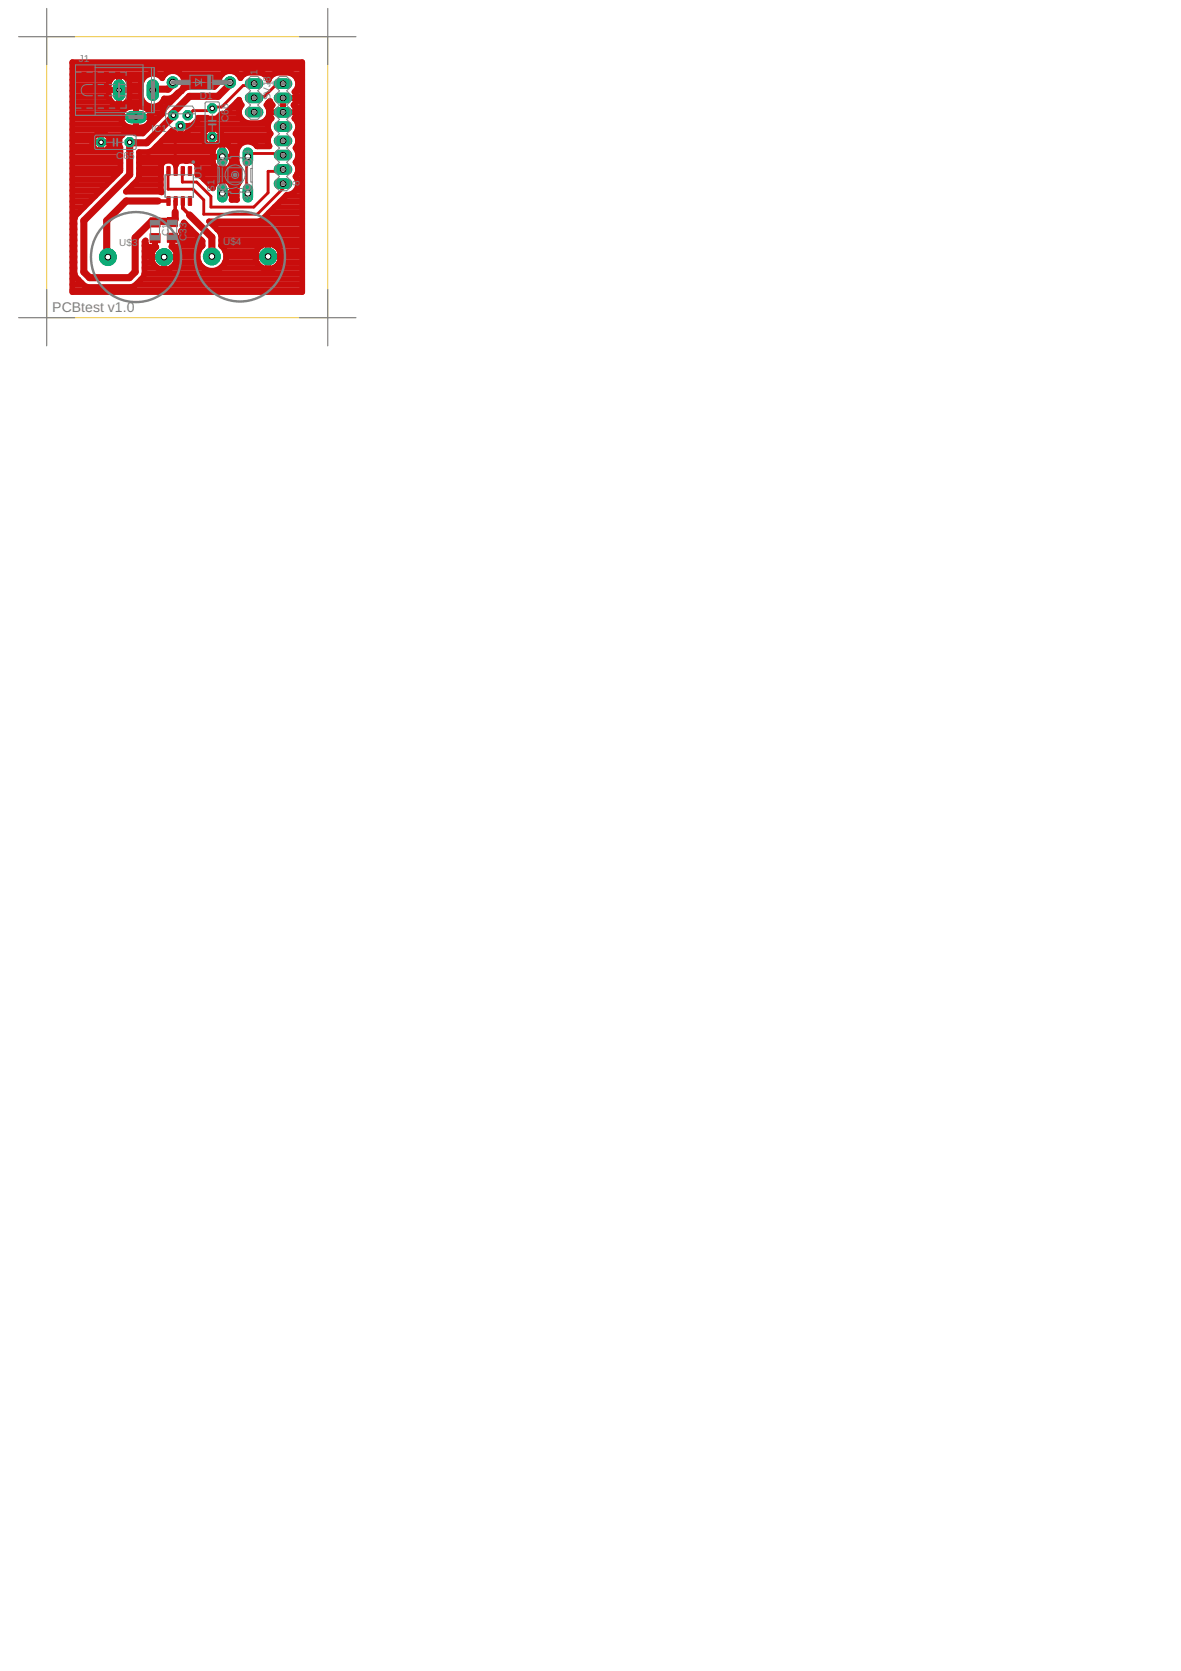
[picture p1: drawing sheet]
<svg xmlns="http://www.w3.org/2000/svg" width="210mm" height="297mm" viewBox="0 0 210 297" stroke-linecap="round" stroke-linejoin="round" font-family="sans-serif">
<defs><g id="words">
<text font-size="2.5" fill="#808080" x="9.3" y="55.5">PCBtest v1.0</text>
<g font-size="1.8" fill="#808080">
<text x="14" y="10.9">J1</text>
<text x="35.5" y="17.6">D1</text>
<text x="45.8" y="13.3" transform="rotate(-90 45.8 13.3)">1</text>
<text x="48.1" y="17.8" transform="rotate(-90 48.1 17.8)">SVJ8</text>
<text x="48.7" y="15.4" transform="rotate(-90 48.7 15.4)">1</text>
<text x="26.9" y="23.4">IC1</text>
<text x="40.6" y="21.7" transform="rotate(-90 40.6 21.7)">C66</text>
<text x="20.7" y="28.2">C65</text>
<text x="40.3" y="27.5" transform="rotate(-90 40.3 27.5)">2</text>
<text x="44.6" y="27.5" transform="rotate(-90 44.6 27.5)">4</text>
<text x="35.8" y="31.8" transform="rotate(-90 35.8 31.8)">U</text>
<text x="35.8" y="30.5" transform="rotate(-90 35.8 30.5)">1</text>
<text x="38.1" y="34.1" transform="rotate(-90 38.1 34.1)">S1</text>
<text x="40.1" y="35.4" transform="rotate(-90 40.1 35.4)">1</text>
<text x="44.6" y="35.7" transform="rotate(-90 44.6 35.7)">3</text>
<text x="53.2" y="33" transform="rotate(-90 53.2 33)">8</text>
<text x="30.1" y="42" transform="rotate(-90 30.1 42)">C1</text>
<text x="33.2" y="41.6" transform="rotate(-90 33.2 41.6)">33</text>
<text x="21.2" y="43.7">U$3</text>
<text x="33.2" y="42.9" transform="rotate(-90 33.2 42.9)">C</text>
<text x="39.7" y="43.6">U$4</text>
</g>
</g></defs>
<circle cx="23.1" cy="25.3" r=".87" fill="#0dab76" stroke="#0dab76" stroke-width=".18"/>
<circle cx="23.1" cy="25.3" r=".4" fill="#fff" stroke="#000" stroke-width=".18"/>
<circle cx="18" cy="25.3" r=".87" fill="#0dab76" stroke="#0dab76" stroke-width=".18"/>
<circle cx="18" cy="25.3" r=".4" fill="#fff" stroke="#000" stroke-width=".18"/>
<circle cx="37.7" cy="19.3" r=".87" fill="#0dab76" stroke="#0dab76" stroke-width=".18"/>
<circle cx="37.7" cy="19.3" r=".4" fill="#fff" stroke="#000" stroke-width=".18"/>
<circle cx="37.7" cy="24.3" r=".87" fill="#0dab76" stroke="#0dab76" stroke-width=".18"/>
<circle cx="37.7" cy="24.3" r=".4" fill="#fff" stroke="#000" stroke-width=".18"/>
<circle cx="30.7" cy="14.6" r=".99" fill="#0dab76" stroke="#0dab76" stroke-width=".18"/>
<circle cx="30.7" cy="14.6" r=".55" fill="#fff" stroke="#000" stroke-width=".18"/>
<circle cx="40.9" cy="14.6" r=".99" fill="#0dab76" stroke="#0dab76" stroke-width=".18"/>
<circle cx="40.9" cy="14.6" r=".55" fill="#fff" stroke="#000" stroke-width=".18"/>
<circle cx="33.4" cy="20.5" r=".87" fill="#0dab76" stroke="#0dab76" stroke-width=".18"/>
<circle cx="33.4" cy="20.5" r=".4" fill="#fff" stroke="#000" stroke-width=".18"/>
<circle cx="32.1" cy="22.4" r=".87" fill="#0dab76" stroke="#0dab76" stroke-width=".18"/>
<circle cx="32.1" cy="22.4" r=".4" fill="#fff" stroke="#000" stroke-width=".18"/>
<circle cx="30.8" cy="20.5" r=".87" fill="#0dab76" stroke="#0dab76" stroke-width=".18"/>
<circle cx="30.8" cy="20.5" r=".4" fill="#fff" stroke="#000" stroke-width=".18"/>
<path d="M23.3 20.8h1.7" fill="none" stroke="#0dab76" stroke-width="2.2"/>
<circle cx="24.2" cy="20.8" r=".4" fill="#fff" stroke="#000" stroke-width=".18"/>
<path d="M21.2 15.2v1.6" fill="none" stroke="#0dab76" stroke-width="2.2"/>
<circle cx="21.2" cy="16" r=".4" fill="#fff" stroke="#000" stroke-width=".18"/>
<path d="M27.2 15.2v1.6" fill="none" stroke="#0dab76" stroke-width="2.2"/>
<circle cx="27.2" cy="16" r=".51" fill="#fff" stroke="#000" stroke-width=".18"/>
<path d="M49.6 14.9h1.4" fill="none" stroke="#0dab76" stroke-width="1.9"/>
<circle cx="50.3" cy="14.9" r=".51" fill="#fff" stroke="#000" stroke-width=".18"/>
<path d="M49.6 17.4h1.4" fill="none" stroke="#0dab76" stroke-width="1.9"/>
<circle cx="50.3" cy="17.4" r=".51" fill="#fff" stroke="#000" stroke-width=".18"/>
<path d="M49.6 20h1.4" fill="none" stroke="#0dab76" stroke-width="1.9"/>
<circle cx="50.3" cy="20" r=".51" fill="#fff" stroke="#000" stroke-width=".18"/>
<path d="M49.6 22.5h1.4" fill="none" stroke="#0dab76" stroke-width="1.9"/>
<circle cx="50.3" cy="22.5" r=".51" fill="#fff" stroke="#000" stroke-width=".18"/>
<path d="M49.6 25h1.4" fill="none" stroke="#0dab76" stroke-width="1.9"/>
<circle cx="50.3" cy="25" r=".51" fill="#fff" stroke="#000" stroke-width=".18"/>
<path d="M49.6 27.6h1.4" fill="none" stroke="#0dab76" stroke-width="1.9"/>
<circle cx="50.3" cy="27.6" r=".51" fill="#fff" stroke="#000" stroke-width=".18"/>
<path d="M49.6 30.1h1.4" fill="none" stroke="#0dab76" stroke-width="1.9"/>
<circle cx="50.3" cy="30.1" r=".51" fill="#fff" stroke="#000" stroke-width=".18"/>
<path d="M49.6 32.7h1.4" fill="none" stroke="#0dab76" stroke-width="1.9"/>
<circle cx="50.3" cy="32.7" r=".51" fill="#fff" stroke="#000" stroke-width=".18"/>
<path d="M44.4 14.9h1.5" fill="none" stroke="#0dab76" stroke-width="1.9"/>
<circle cx="45.2" cy="14.9" r=".51" fill="#fff" stroke="#000" stroke-width=".18"/>
<path d="M44.4 17.4h1.5" fill="none" stroke="#0dab76" stroke-width="1.9"/>
<circle cx="45.2" cy="17.4" r=".51" fill="#fff" stroke="#000" stroke-width=".18"/>
<path d="M44.4 19.9h1.5" fill="none" stroke="#0dab76" stroke-width="1.9"/>
<circle cx="45.2" cy="19.9" r=".51" fill="#fff" stroke="#000" stroke-width=".18"/>
<circle cx="29.2" cy="45.7" r="1.5" fill="#0dab76" stroke="#0dab76" stroke-width=".18"/>
<circle cx="29.2" cy="45.7" r=".51" fill="#fff" stroke="#000" stroke-width=".18"/>
<circle cx="19.2" cy="45.7" r="1.5" fill="#0dab76" stroke="#0dab76" stroke-width=".18"/>
<circle cx="19.2" cy="45.7" r=".51" fill="#fff" stroke="#000" stroke-width=".18"/>
<circle cx="47.6" cy="45.6" r="1.5" fill="#0dab76" stroke="#0dab76" stroke-width=".18"/>
<circle cx="47.6" cy="45.6" r=".51" fill="#fff" stroke="#000" stroke-width=".18"/>
<circle cx="37.7" cy="45.6" r="1.5" fill="#0dab76" stroke="#0dab76" stroke-width=".18"/>
<circle cx="37.7" cy="45.6" r=".51" fill="#fff" stroke="#000" stroke-width=".18"/>
<path d="M39.5 33.7v1.4" fill="none" stroke="#0dab76" stroke-width="1.9"/>
<circle cx="39.5" cy="34.4" r=".51" fill="#fff" stroke="#000" stroke-width=".18"/>
<path d="M44 33.7v1.4" fill="none" stroke="#0dab76" stroke-width="1.9"/>
<circle cx="44" cy="34.4" r=".51" fill="#fff" stroke="#000" stroke-width=".18"/>
<path d="M39.5 27.2v1.4" fill="none" stroke="#0dab76" stroke-width="1.9"/>
<circle cx="39.5" cy="27.9" r=".51" fill="#fff" stroke="#000" stroke-width=".18"/>
<path d="M44 27.2v1.4" fill="none" stroke="#0dab76" stroke-width="1.9"/>
<circle cx="44" cy="27.9" r=".51" fill="#fff" stroke="#000" stroke-width=".18"/>
<g fill="#c90d0c" stroke="#c90d0c" stroke-width=".18">
<path d="M26.7 38.7h1.7v1.6h-1.7z"/>
<path d="M26.7 41.5h1.7v1.6h-1.7z"/>
<path d="M29.7 38.7h1.8v1.6h-1.8z"/>
<path d="M29.7 41.5h1.8v1.6h-1.8z"/>
</g>
<g fill="#c90d0c" stroke="#c90d0c" stroke-width=".18">
<path d="M33.5 29.6l.6 .1-.1 1.5-.5-.1z" fill-rule="evenodd"/>
<path d="M32.2 29.6l.6 .1-.1 1.5-.5-.1z" fill-rule="evenodd"/>
<path d="M30.9 29.6l.6 .1-.1 1.5-.5-.1z" fill-rule="evenodd"/>
<path d="M29.7 29.6l.5 .1v1.5l-.5-.1z" fill-rule="evenodd"/>
<path d="M29.7 35h.5v1.5l-.5-.1z" fill-rule="evenodd"/>
<path d="M30.9 35h.6l-.1 1.5-.5-.1z" fill-rule="evenodd"/>
<path d="M32.2 35h.6l-.1 1.5-.5-.1z" fill-rule="evenodd"/>
<path d="M33.5 35h.6l-.1 1.5-.5-.1z" fill-rule="evenodd"/>
</g>
<path d="M45.2 14.9l-.1 .3h-1.9l-3.8 3.8h-1.3l-.4 .3-.2 .4h-3.2l-.9 .8M50.3 14.9l-.1 .3h-1.3l-1.9 1.9h-1.3l-.5 .3M30 30.4l-.1 3.2h4.4l1.9 1.9v2.6h9.5l5.1-5.1-.5-.3M32.1 22.4l-.3 .4h-.7l.1 7.6M50.3 30.1l-.1 .4h-2.6v3.8l-2.5 2.5h-7.6v-1.9l-2.6-2.5h-2.5l.1-2M50.3 27.6l-.1-.3h-5.7l-.5 .6h-.2v6.4l.2 .1" fill="none" stroke="#c90d0c" stroke-width=".51"/>
<g fill="none" stroke="#c90d0c" stroke-width="1">
<path d="M12.8 11h40.9v40.9h-40.9zM12.8 19.1h9.8M12.8 18.1h7M12.8 17.1h6.5M12.8 16.2h6.5M12.8 15.2h6.5M12.8 14.2h6.8M12.8 13.2h13.7M12.8 12.2h40.9M12.8 11.2h40.9M19.3 16h3.7M19.6 14.2a1.85 1.85 0 0 1 3.1 0"/>
<path d="M19.6 14.2l-.3 .6v2.2a1.86 1.86 0 0 0 1.9 1.7 1.86 1.86 0 0 0 1.8-1.7v-1.9l-.3-.9M21.2 16h.1M21.2 13.4v5.3M21.2 18.1h.1M21.2 17.1h.1M21.2 16.2h.1M21.2 15.2h.1M21.2 14.2h.1M22.5 18.1h3M22.7 14.2h2.6M23 17.1h2.1M23 16.2h2.1"/>
<path d="M23 15.2h2.1M24.2 19v3.7M24.2 19.1h.1M25.4 14a2.13 2.13 0 0 1 3.5-.1 2.05 2.05 0 0 1 3.3-.6 2.05 2.05 0 0 1-.7 3.3 2.13 2.13 0 0 1-2.3 .9 2.12 2.12 0 0 1-2.2 1.5 2.12 2.12 0 0 1-1.9-1.7v-2.5zM25.7 19.1h3.7M27.8 13.2h1.5M28.9 18.1h1.5M30.9 17.1h.4M32.1 16.2h.2M32.1 13.2h7.4M32.3 16.2h.1M32.3 16.2l-2.9 2.8a1.71 1.71 0 0 0-.5 1.3l-3.5 3.4h-1.3l-.3-.2h-1.5l-1.1 1v1.6l.2 .1v4.2l-7.9 7.9-.2 .6v9.8l.2 .6 1.5 1.5 .6 .2h7.7l.7-.2 1.4-1.5 .3-.6v-5.8l.2-.2a.86 .86 0 0 0 .7 1.2h1.2a2.26 2.26 0 0 0-.3 3.3 2.26 2.26 0 0 0 3.4 0 2.26 2.26 0 0 0-.4-3.4h1.2l.4-.2 .2-.5v-1.7l-.1-.3a1.41 1.41 0 0 0 .4-1.2l.1-.4 3.3 3.4v.8"/>
<path d="M32.7 15.2h5.7M32.7 14.2h6.2M41.1 19.1h1.6M42.1 18.1h.5M42.2 13.2h1.2M43.3 13.2l.8-.3h2.1l.8 .3M43.3 13.2l-.6 .7a2 2 0 0 0-2.2-1.2 2 2 0 0 0-1.6 2l-.8 .8h-4.7l-.7 .2-.4 .5M46.9 13.2h1.7M47 13.2l.5 .6 .2 .5 .2-.5 .6-.6 .7-.3h2.2a1.96 1.96 0 0 1 1.5 1.4 1.96 1.96 0 0 1-.6 2 1.72 1.72 0 0 1-.1 2.4l.4 .7 .1 .7M47.6 19.1h.5M47.7 14.2h.1M47.8 18.1h.2"/>
<path d="M47.9 20h4.8M48 17.9l-.7 .8a1.89 1.89 0 0 1 .2 2.3M48 17.9v.1M48 18l.5 .7-.4 .5-.2 .9M50.3 17.4v2.6M50.3 17.4h.1M50.3 17.4h2.4M50.3 19.1h.1M50.3 18.1h.1M52 13.2h1.7M52.5 19.1h1.2M52.5 16.2h1.2"/>
<path d="M52.6 18.1h1.1M52.7 17.1h1M52.8 14.2h.9M53 15.2h.7M12.8 21.1h8.7M12.8 26h3.6M12.8 39.8h.5M12.8 38.8h.5M12.8 37.8h1.2M12.8 36.8h2.2M12.8 35.8h3.2M12.8 34.8h4.1"/>
<path d="M12.8 33.8h5.1M12.8 32.9h6.1M12.8 31.9h7.1M12.8 30.9h8.1M12.8 29.9h8.6M12.8 28.9h8.6M12.8 28h8.6M12.8 27h8.6M12.8 25h3.6M12.8 24h4.2M12.8 23h13.3M12.8 22.1h9.1"/>
<path d="M12.8 20.1h8.9M16.4 25.3h3.2M18 23.7v3.2M18 25.3h.1M18 26h.1M18 25h.1M18 24h.1M18.9 24h2.9M19.5 26h1.7M19.6 25h1.6M21.5 20.8h5.3M21.9 22a1.85 1.85 0 0 1-.3-1.9 1.85 1.85 0 0 1 1.6-1.1h1.9a1.85 1.85 0 0 1 1.6 1.1 1.85 1.85 0 0 1-.3 1.9"/>
<path d="M21.9 22l.6 .5 .7 .2 2.1-.1 .7-.2 .4-.4M22.6 33.8h6M23.6 32.9h5M24.2 20.8h.1M24.2 22.1h.1M24.2 21.1h.1M24.2 20.1h.1M24.5 31.9h4.1M24.7 30.9h3.9M24.7 29.9h3.9M24.7 28.9h4.2M24.7 28h13.1"/>
<path d="M26.4 22.1h.7M26.5 27h11.3M26.7 20.1h2.2M26.8 21.1h1.2M27.8 26h10.5M28.6 30.2h.1M28.8 25h7.4M29.8 24h6.3M30.9 28.9l-.1-.2a1.52 1.52 0 0 0-2 .4l-.2 1.1M30.9 28.8a1.16 1.16 0 0 0 1.1-.2h2.2l.4 .1 .5 .8v1.6l.6 .2 2.1 2.2a1.7 1.7 0 0 1 1.4-1.5 1.7 1.7 0 0 1 1.9 .9M30.9 28.8v.1M31.2 28.8v.6"/>
<path d="M31.2 28.9v.1M32.1 22.4v1.6M32.1 22.4h.1M32.1 22.4h1.6M32.1 23v.1M32.6 39.8h.3M33.7 23h3.1M34.4 22.1h13.3M34.8 28.9h3.1M35.1 30.9h7.5M35.1 29.9h3.4M35.2 21.1h7.6"/>
<path d="M36.1 23.7l1-.9h1.3l.9 .9v1.3l-.9 .8a1.7 1.7 0 0 1 1.8-.2 1.7 1.7 0 0 1 1 1.4v1.7a1.71 1.71 0 0 1-1.7 1.6 1.71 1.71 0 0 1-1.7-1.6v-1.9l.6-.9h-1.3l-1-.9zM36.1 24.3h3.2M36.3 31.9h6.3M37 21.1l-.2-.2h-1.6v.4l-1.1 1h-.4v.8l-1 .9h-1.3l-.8-.8-3.6 3.6-.6 .2h-1.7v4.4l-.3 .6-2 2.1h6l.3 .1-.1-.3v-3.7M37.3 32.9h.7M37.6 39.8h16.1M37.7 25h.1M37.7 24.3v.1M37.7 22.8v3.1M37.7 24h.1M37.7 23v.1M37.8 27.9h3.4"/>
<path d="M38.6 23h9.1M39.3 25h8.3M39.3 24h8.6M39.5 34.4h1.7M39.5 34.4h.1M39.5 25.4v4.9M39.5 31.9v2.5M39.5 27.9h.1M39.5 33.8v.1M39.5 32.9h.1M39.5 29.9h.1M39.5 28.9v.1"/>
<path d="M39.5 28h.1M39.5 27h.1M39.5 26h.1M40.1 20.1h2.4M40.6 29.9h2M40.8 26h1.6M41 32.9h1.2M41.2 28.9h.9M41.2 27h.9M41.2 34.8h.9M41.2 33.8h.9M41.2 28h.9"/>
<path d="M45.7 26a1.99 1.99 0 0 0-2.1-.8 1.99 1.99 0 0 0-1.5 1.6v2.2l.5 .8v2.6l-.5 .9v2.2h-1l.1-2-.1-.6M46.8 38.8h6.9M47.5 21.1h.8M47.5 21l-.5 .6-.8 .3h-2.1a1.95 1.95 0 0 1-1.1-3.2l-.5-1-2.4 2.4-.8 .2-.8 .8M47.8 37.8h5.9M47.8 20.1h.1M47.9 20.1l.4 .9a1.89 1.89 0 0 0-.2 2.8 1.8 1.8 0 0 0-.2 2.2h-2.3M48.8 36.8h4.9M49.8 35.8h3.9M50.8 34.8h2.9M52.3 21a1.92 1.92 0 0 1 .2 2.8 1.9 1.9 0 0 1 0 2.5l.5 .9v.8M52.3 21.1h1.4"/>
<path d="M52.6 33.8h1.1M52.6 28.9h1.1M52.7 20.1l-.4 .9M52.7 24h1M52.7 20.1h1M52.7 26h1M52.8 30.9h.9M52.8 31.9h.9M52.9 27h.8M52.9 23h.8M52.9 22.1h.8M53 28l-.5 .9a1.9 1.9 0 0 1 0 2.5 1.94 1.94 0 0 1 .3 2.1 1.94 1.94 0 0 1-1.8 1.1l-4.5 4.5-.5 .2h-8.9l2 1.9 .2 .6v1.9"/>
<path d="M53 32.9h.7M53 29.9h.7M53 28h.7M53 25h.7M12.8 45.7h.5M12.8 51.6h40.9M12.8 50.6h2M12.8 49.6h1M12.8 48.6h.5M12.8 47.6h.5M12.8 46.6h.5M12.8 44.7h.5"/>
<path d="M12.8 43.7h.5M12.8 42.7h.5M12.8 41.7h.5M12.8 40.7h.5M24.2 50.6h29.5M25.1 49.6h28.6M25.7 45.7h9.4M25.7 48.6h28M25.7 47.6h2.3M25.7 46.6h1.4M25.7 44.7h1.5M25.7 43.7h.4"/>
<path d="M27.6 43.7h.1M27.6 42.7h.1M27.6 42.4v1.5M29.2 47.6h.1M29.2 46.6v.1M29.2 45.7v2.2M30.4 47.6h5.7M30.6 42.3v1.5M30.6 42.3h.1M30.6 42.3h1.7M30.6 43.7h.1M30.6 42.7h.1"/>
<path d="M31.2 44.7h4.1M31.2 46.6h4.2M32 43.7h4M32.3 42.7h3.6M32.3 41.7h2.6M32.4 40.7h1.5M36 43.7a2.54 2.54 0 0 0-.2 3.7 2.54 2.54 0 0 0 3.7 0 2.54 2.54 0 0 0-.2-3.7M38.5 40.7h15.2M39.2 47.6h7.5M39.2 41.7h14.5M39.3 43.7h7.1M39.3 42.7h14.4"/>
<path d="M39.9 46.6h5.7M40 44.7h5.6M40.2 45.7h5.2M45.4 45.6h4.5M46.7 47.6a2.27 2.27 0 0 1-.8-3.4 2.27 2.27 0 0 1 3.5 0 2.27 2.27 0 0 1-.8 3.4M46.7 47.6l.8 .3 1.1-.3M47.6 43.3v4.6M47.6 45.6h.1M47.6 47.6h.1M47.6 46.6l.1 .1M47.6 45.7h.1M47.6 44.7h.1"/>
<path d="M47.6 43.7h.1M48.7 47.6h5M48.9 43.7h4.8M49.7 46.6h4M49.7 44.7h4M49.9 45.7h3.8"/>
<circle cx="18" cy="25.3" r="1.7"/>
</g>
<path d="M30.7 14.6l-.2 .6-.6 .7h-2.6l-.1 .1M40.9 14.6l-.2 .6-1.9 1.9h-5.1l-3.2 3.2 .3 .2-.3 .4-4.4 4.5-3-.1v5.8l-8.2 8.1v9.1l1 1.1h7.1l1-1.1v-6.1l2.9-2.9h3.6l.1 .2 .5-.5v-1.3M28 39.3l-.4 .2M28.1 35.7h-5.7l-3.4 3.5v6.3l.2 .2M33.7 38.2l4 4v3.4" fill="none" stroke="#c90d0c" stroke-width="1.3"/>
<path d="M28.1 35.7h1.9M31.2 35.7l-.1 2M32.5 35.7v1.3l1.2 1.2" fill="none" stroke="#c90d0c" stroke-width=".63"/>
<circle cx="23.1" cy="25.3" r=".87" fill="#0dab76" stroke="#0dab76" stroke-width=".18"/>
<circle cx="23.1" cy="25.3" r=".4" fill="#fff" stroke="#000" stroke-width=".18"/>
<circle cx="18" cy="25.3" r=".87" fill="#0dab76" stroke="#0dab76" stroke-width=".18"/>
<circle cx="18" cy="25.3" r=".4" fill="#fff" stroke="#000" stroke-width=".18"/>
<circle cx="37.7" cy="19.3" r=".87" fill="#0dab76" stroke="#0dab76" stroke-width=".18"/>
<circle cx="37.7" cy="19.3" r=".4" fill="#fff" stroke="#000" stroke-width=".18"/>
<circle cx="37.7" cy="24.3" r=".87" fill="#0dab76" stroke="#0dab76" stroke-width=".18"/>
<circle cx="37.7" cy="24.3" r=".4" fill="#fff" stroke="#000" stroke-width=".18"/>
<circle cx="30.7" cy="14.6" r=".99" fill="#0dab76" stroke="#0dab76" stroke-width=".18"/>
<circle cx="30.7" cy="14.6" r=".55" fill="#fff" stroke="#000" stroke-width=".18"/>
<circle cx="40.9" cy="14.6" r=".99" fill="#0dab76" stroke="#0dab76" stroke-width=".18"/>
<circle cx="40.9" cy="14.6" r=".55" fill="#fff" stroke="#000" stroke-width=".18"/>
<circle cx="33.4" cy="20.5" r=".87" fill="#0dab76" stroke="#0dab76" stroke-width=".18"/>
<circle cx="33.4" cy="20.5" r=".4" fill="#fff" stroke="#000" stroke-width=".18"/>
<circle cx="32.1" cy="22.4" r=".87" fill="#0dab76" stroke="#0dab76" stroke-width=".18"/>
<circle cx="32.1" cy="22.4" r=".4" fill="#fff" stroke="#000" stroke-width=".18"/>
<circle cx="30.8" cy="20.5" r=".87" fill="#0dab76" stroke="#0dab76" stroke-width=".18"/>
<circle cx="30.8" cy="20.5" r=".4" fill="#fff" stroke="#000" stroke-width=".18"/>
<path d="M23.3 20.8h1.7" fill="none" stroke="#0dab76" stroke-width="2.2"/>
<circle cx="24.2" cy="20.8" r=".4" fill="#fff" stroke="#000" stroke-width=".18"/>
<path d="M21.2 15.2v1.6" fill="none" stroke="#0dab76" stroke-width="2.2"/>
<circle cx="21.2" cy="16" r=".4" fill="#fff" stroke="#000" stroke-width=".18"/>
<path d="M27.2 15.2v1.6" fill="none" stroke="#0dab76" stroke-width="2.2"/>
<circle cx="27.2" cy="16" r=".51" fill="#fff" stroke="#000" stroke-width=".18"/>
<path d="M49.6 14.9h1.4" fill="none" stroke="#0dab76" stroke-width="1.9"/>
<circle cx="50.3" cy="14.9" r=".51" fill="#fff" stroke="#000" stroke-width=".18"/>
<path d="M49.6 17.4h1.4" fill="none" stroke="#0dab76" stroke-width="1.9"/>
<circle cx="50.3" cy="17.4" r=".51" fill="#fff" stroke="#000" stroke-width=".18"/>
<path d="M49.6 20h1.4" fill="none" stroke="#0dab76" stroke-width="1.9"/>
<circle cx="50.3" cy="20" r=".51" fill="#fff" stroke="#000" stroke-width=".18"/>
<path d="M49.6 22.5h1.4" fill="none" stroke="#0dab76" stroke-width="1.9"/>
<circle cx="50.3" cy="22.5" r=".51" fill="#fff" stroke="#000" stroke-width=".18"/>
<path d="M49.6 25h1.4" fill="none" stroke="#0dab76" stroke-width="1.9"/>
<circle cx="50.3" cy="25" r=".51" fill="#fff" stroke="#000" stroke-width=".18"/>
<path d="M49.6 27.6h1.4" fill="none" stroke="#0dab76" stroke-width="1.9"/>
<circle cx="50.3" cy="27.6" r=".51" fill="#fff" stroke="#000" stroke-width=".18"/>
<path d="M49.6 30.1h1.4" fill="none" stroke="#0dab76" stroke-width="1.9"/>
<circle cx="50.3" cy="30.1" r=".51" fill="#fff" stroke="#000" stroke-width=".18"/>
<path d="M49.6 32.7h1.4" fill="none" stroke="#0dab76" stroke-width="1.9"/>
<circle cx="50.3" cy="32.7" r=".51" fill="#fff" stroke="#000" stroke-width=".18"/>
<path d="M44.4 14.9h1.5" fill="none" stroke="#0dab76" stroke-width="1.9"/>
<circle cx="45.2" cy="14.9" r=".51" fill="#fff" stroke="#000" stroke-width=".18"/>
<path d="M44.4 17.4h1.5" fill="none" stroke="#0dab76" stroke-width="1.9"/>
<circle cx="45.2" cy="17.4" r=".51" fill="#fff" stroke="#000" stroke-width=".18"/>
<path d="M44.4 19.9h1.5" fill="none" stroke="#0dab76" stroke-width="1.9"/>
<circle cx="45.2" cy="19.9" r=".51" fill="#fff" stroke="#000" stroke-width=".18"/>
<circle cx="29.2" cy="45.7" r="1.5" fill="#0dab76" stroke="#0dab76" stroke-width=".18"/>
<circle cx="29.2" cy="45.7" r=".51" fill="#fff" stroke="#000" stroke-width=".18"/>
<circle cx="19.2" cy="45.7" r="1.5" fill="#0dab76" stroke="#0dab76" stroke-width=".18"/>
<circle cx="19.2" cy="45.7" r=".51" fill="#fff" stroke="#000" stroke-width=".18"/>
<circle cx="47.6" cy="45.6" r="1.5" fill="#0dab76" stroke="#0dab76" stroke-width=".18"/>
<circle cx="47.6" cy="45.6" r=".51" fill="#fff" stroke="#000" stroke-width=".18"/>
<circle cx="37.7" cy="45.6" r="1.5" fill="#0dab76" stroke="#0dab76" stroke-width=".18"/>
<circle cx="37.7" cy="45.6" r=".51" fill="#fff" stroke="#000" stroke-width=".18"/>
<path d="M39.5 33.7v1.4" fill="none" stroke="#0dab76" stroke-width="1.9"/>
<circle cx="39.5" cy="34.4" r=".51" fill="#fff" stroke="#000" stroke-width=".18"/>
<path d="M44 33.7v1.4" fill="none" stroke="#0dab76" stroke-width="1.9"/>
<circle cx="44" cy="34.4" r=".51" fill="#fff" stroke="#000" stroke-width=".18"/>
<path d="M39.5 27.2v1.4" fill="none" stroke="#0dab76" stroke-width="1.9"/>
<circle cx="39.5" cy="27.9" r=".51" fill="#fff" stroke="#000" stroke-width=".18"/>
<path d="M44 27.2v1.4" fill="none" stroke="#0dab76" stroke-width="1.9"/>
<circle cx="44" cy="27.9" r=".51" fill="#fff" stroke="#000" stroke-width=".18"/>
<path d="M20.2 24.7v1.2M20.8 24.7v1.2M37.1 21.5h1.3M37.1 22.1h1.3" fill="none" stroke="#808080" stroke-width=".32"/>
<g fill="none" stroke="#808080" stroke-width=".18">
<path d="M13.4 11.5h12v9h-12zM13.4 12.8h1M13.4 19.2h1M15.4 12.8h1M15.4 19.2h1M16.4 15a1.76 1.76 0 0 0-1.7 .4 1 1 0 0 0-.2 1 1 1 0 0 0 .9 .6h1M16.9 11.5v9M16.9 12h10.5v8h-10.5M17.4 12.8h1M17.4 19.2h1M17.4 17h1M17.4 15h1"/>
<path d="M19.4 12.8h1M19.4 19.2h1M19.4 17h1M19.4 15h1M21.4 12.8h1v.6M21.4 17h1M21.4 15h1M22.4 18.6v.6h-1M22.4 14.4v3.2M26.9 12v8M30 18.9h4.2a2.66 2.66 0 0 1-.3 3.6 2.66 2.66 0 0 1-3.6 0 2.66 2.66 0 0 1-.3-3.6zM33.8 13.4h4v2.5h-4z"/>
<path d="M34.3 14.6h2.1M34.8 14l1 .6-1 .7zM35.8 14v1.3M36.5 18.2l2.2-.1 .3 .2v6.9l-.2 .3h-2.1l-.2-.2zM44.5 13.6h1.3l.6 .6v1.3l-.6 .6 .6 .7v1.2l-.6 .7 .6 .6v1.3l-.6 .6h-1.3l-.6-.6v-1.3l.6-.6-.6-.7v-1.2l.6-.7-.6-.6v-1.3zM49 14.2l.7-.6h1.2l.7 .6v1.3l-.7 .7 .7 .6v1.3l-.7 .6 .7 .6v1.3l-.7 .6 .7 .7v1.2l-.7 .7 .7 .6v1.3l-.7 .6 .7 .6v1.3l-.7 .7 .7 .6v1.3l-.7 .6 .7 .6v1.3l-.7 .6h-1.2l-.7-.6v-1.3l.7-.6-.7-.6v-1.3l.7-.6-.7-.7v-1.3l.7-.6-.7-.6v-1.3l.7-.6-.7-.7v-1.2l.7-.7-.7-.6v-1.3l.7-.6-.7-.6v-1.3l.7-.6-.7-.7zM16.9 24.1l7.1-.1 .2 .3v2.1l-.3 .2-6.9-.1-.2-.2zM19 25.3h1.2M20.8 25.3h1.2M26.8 40v1.9M28.3 40v1.9M29.3 31.1v4"/>
<path d="M29.4 31.1h5v4h-5zM29.4 20.2h5.3M29.8 39.9v1.9M31.4 39.9v1.9M34.4 31.1v4M37.7 20.3v1.2M37.7 22.1v1.2M38.7 29.8h.3v2.6h-.3M38.7 28.6l.5-.5h1.8v-.3h1.5v.3h1.8l.5 .5v5l-.5 .5h-1.8v.3h-1.5v-.3h-1.8l-.5-.5zM39.5 29.8v2.6M40.5 29.8h2.6v2.6h-2.6zM42.2 33.3l-.9 .2h-.8"/>
<path d="M42.3 33.5h.8M43.9 29.8v2.6M44.8 30h-.2v2.4h.2"/>
<circle cx="41.8" cy="31.1" r="1.78"/>
<circle cx="41.8" cy="31.1" r=".64"/>
</g>
<g fill="#808080" stroke="#808080" stroke-width=".18">
<path d="M36.9 13.4h.5v2.5h-.5z"/>
<path d="M31.9 14.3h1.9v.7h-1.9z"/>
<path d="M37.8 14.3h1.9v.7h-1.9z"/>
<path d="M26.7 39.2h1.7v.8h-1.7z"/>
<path d="M26.7 41.9h1.7v.8h-1.7z"/>
<path d="M29.8 39.2h1.7v.7h-1.7z"/>
<path d="M29.8 41.8h1.7v.8h-1.7z"/>
<path d="M22.9 20.6h2.5v.5h-2.5z"/>
<path d="M26.9 14.5h.5v3h-.5z"/>
<path d="M21.1 14.8h.2v2.5h-.2z"/>
<path d="M50.1 17.2h.5v.5h-.5z"/>
<path d="M50.1 14.6h.5v.5h-.5z"/>
<path d="M50.1 19.7h.5v.5h-.5z"/>
<path d="M50.1 22.2h.5v.6h-.5z"/>
<path d="M50.1 27.3h.5v.5h-.5z"/>
<path d="M50.1 24.8h.5v.5h-.5z"/>
<path d="M50.1 29.9h.5v.5h-.5z"/>
<path d="M50.1 32.4h.5v.5h-.5z"/>
<path d="M44.9 17.1h.5v.6h-.5z"/>
<path d="M44.9 14.6h.5v.5h-.5z"/>
<path d="M44.9 19.7h.5v.5h-.5z"/>
</g>
<g fill="#808080" stroke="#808080" stroke-width=".18">
<path d="M41.6 30.8a.34 .34 0 0 1 .5 .2 .34 .34 0 0 1-.3 .4 .34 .34 0 0 1-.4-.3l.4-.2 .1 .1v.2l-.1 .1-.4-.2z" fill-rule="evenodd"/>
<path d="M43.5 32.9a.58 .58 0 0 1 .9 .1 .58 .58 0 0 1-.3 .8 .58 .58 0 0 1-.8-.5h.2a.43 .43 0 0 1 .6-.4 .43 .43 0 0 1 .1 .7 .43 .43 0 0 1-.7-.2v-.1h-.2z" fill-rule="evenodd"/>
<path d="M43.4 28.5a.58 .58 0 0 1 .9 .2 .58 .58 0 0 1-.4 .8 .58 .58 0 0 1-.7-.5h.2a.43 .43 0 0 1 .6-.4 .43 .43 0 0 1 .1 .7 .43 .43 0 0 1-.7-.2v-.1h-.2z" fill-rule="evenodd"/>
<path d="M39.2 28.5a.58 .58 0 0 1 .9 .1 .58 .58 0 0 1-.3 .9 .58 .58 0 0 1-.7-.5h.1a.43 .43 0 0 1 .6-.4 .43 .43 0 0 1 .1 .7 .43 .43 0 0 1-.7-.2v-.1h-.1z" fill-rule="evenodd"/>
<path d="M39.2 32.9a.58 .58 0 0 1 .9 .1 .58 .58 0 0 1-.3 .8 .58 .58 0 0 1-.7-.5h.1a.43 .43 0 0 1 .6-.4 .43 .43 0 0 1 .1 .7 .43 .43 0 0 1-.7-.2v-.1h-.1z" fill-rule="evenodd"/>
<circle cx="34.3" cy="28.8" r=".21"/>
</g>
<path d="M30.7 14.6h1M39.9 14.6h1" fill="none" stroke="#808080" stroke-width=".76"/>
<g fill="none" stroke="#808080" stroke-width=".42">
<circle cx="24.2" cy="45.7" r="8"/>
<circle cx="42.6" cy="45.6" r="8"/>
</g>
<path d="M8.3 6.5h50v50h-50z" fill="none" stroke="#eec643" stroke-width=".18"/>
<path d="M3.3 6.5h10M8.3 1.5v10M53.3 6.5h10M58.3 1.5v10M3.3 56.5h10M8.3 51.5v10M53.3 56.5h10M58.3 51.5v10" fill="none" stroke="#808080" stroke-width=".21"/>
<use href="#words"/>
</svg>
